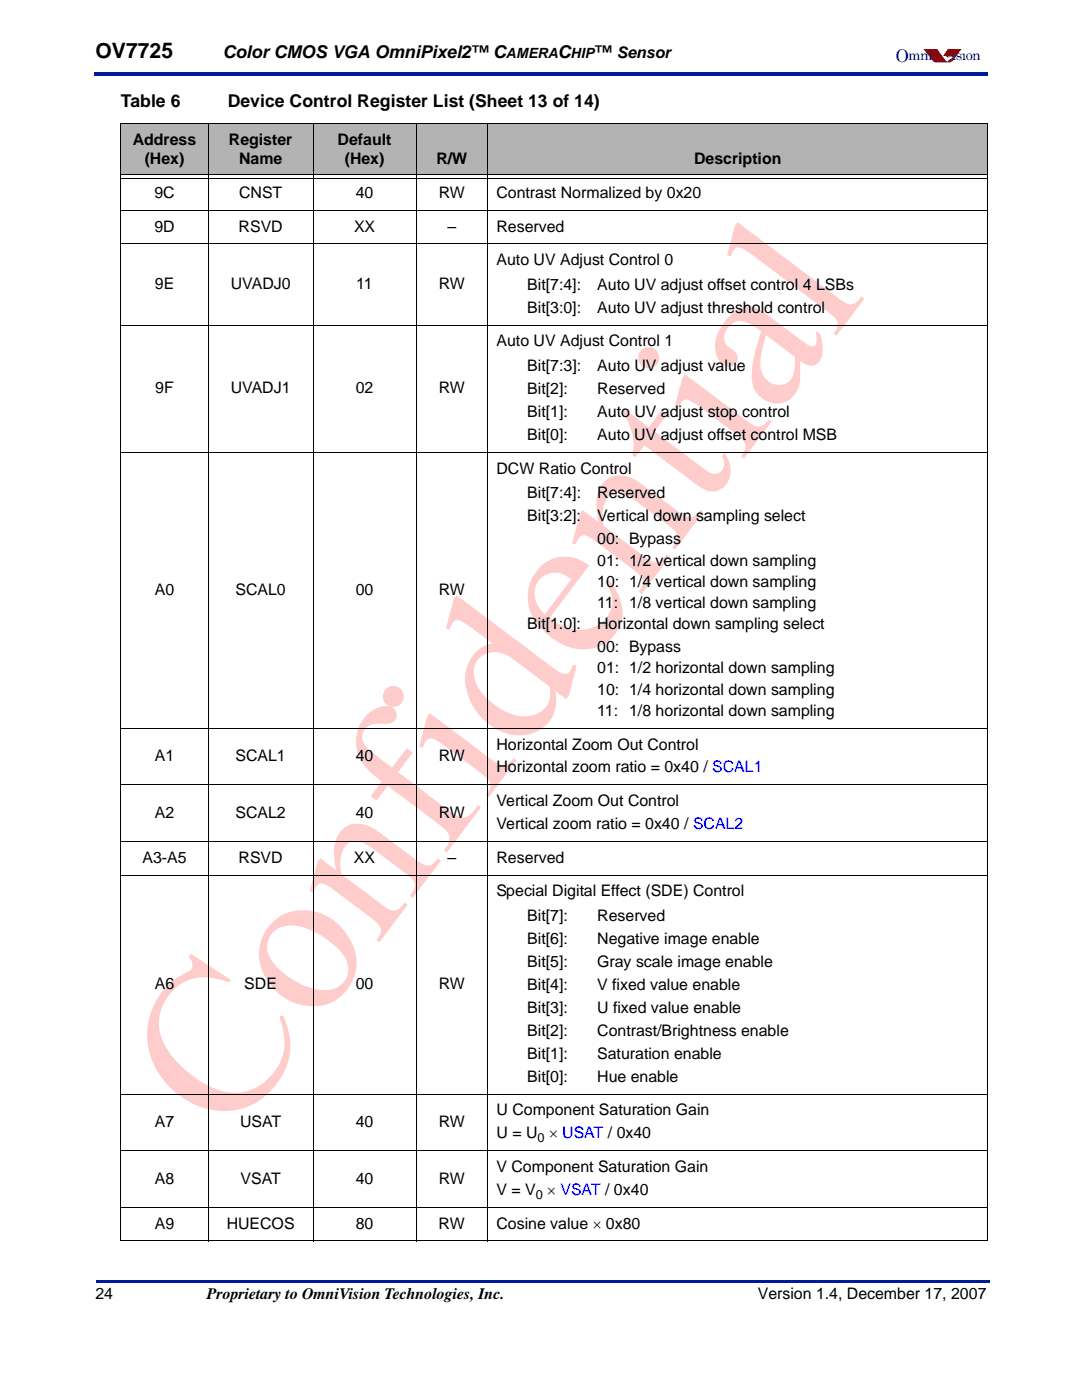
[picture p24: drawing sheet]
<svg xmlns="http://www.w3.org/2000/svg" width="216mm" height="279mm" viewBox="0 0 216 279" stroke-linecap="round" stroke-linejoin="round" font-family="sans-serif">
<defs><g id="words">
<text font-size="4.2" x="19" y="11.6">OV7725</text>
<g font-size="3.5">
<text x="44.4" y="11.6">Color CMOS VGA OmniPixel2™ C</text>
<text x="111.3" y="11.6">C</text>
<text x="118.6" y="11.6">™ Sensor</text>
<text x="24.1" y="21.4">Table 6</text>
<text x="45.4" y="21.4">Device Control Register List (Sheet 13 of 14)</text>
</g>
<text font-size="3.5" fill="#001a9a" x="178.7" y="12.3">O</text>
<g font-size="3.2">
<text x="26.5" y="28.9">Address</text>
<text x="45.7" y="28.9">Register</text>
<text x="67.4" y="28.9">Default</text>
<text x="28.9" y="32.8">(Hex)</text>
<text x="47.7" y="32.8">Name</text>
<text x="68.8" y="32.8">(Hex)</text>
<text x="87.1" y="32.8">R/W</text>
<text x="138.5" y="32.8">Description</text>
<text x="30.8" y="39.5">9C</text>
<text x="47.7" y="39.5">CNST</text>
<text x="71" y="39.5">40</text>
<text x="87.5" y="39.5">RW</text>
<text x="99.1" y="39.5">Contrast Normalized by 0x20</text>
<text x="30.8" y="46.2">9D</text>
<text x="47.6" y="46.2">RSVD</text>
<text x="70.6" y="46.2">XX</text>
<text x="89.3" y="46.2">–</text>
<text x="99.1" y="46.2">Reserved</text>
<text x="99.1" y="52.9">Auto UV Adjust Control 0</text>
<text x="30.9" y="57.7">9E</text>
<text x="46.1" y="57.7">UVADJ0</text>
<text x="71.1" y="57.7">11</text>
<text x="87.5" y="57.7">RW</text>
<text x="105.2" y="57.8">Bit[7:4]:</text>
<text x="119.2" y="57.8">Auto UV adjust offset control 4 LSBs</text>
<text x="105.2" y="62.4">Bit[3:0]:</text>
<text x="119.2" y="62.4">Auto UV adjust threshold control</text>
<text x="99.1" y="69.2">Auto UV Adjust Control 1</text>
<text x="105.2" y="74.1">Bit[7:3]:</text>
<text x="119.2" y="74.1">Auto UV adjust value</text>
<text x="31" y="78.5">9F</text>
<text x="46.1" y="78.5">UVADJ1</text>
<text x="71" y="78.5">02</text>
<text x="87.5" y="78.5">RW</text>
<text x="105.2" y="78.7">Bit[2]:</text>
<text x="105.2" y="83.2">Bit[1]:</text>
<text x="119.2" y="78.7">Reserved</text>
<text x="119.2" y="83.2">Auto UV adjust stop control</text>
<text x="105.2" y="87.8">Bit[0]:</text>
<text x="119.2" y="87.8">Auto UV adjust offset control MSB</text>
<text x="99.1" y="94.6">DCW Ratio Control</text>
<text x="105.2" y="99.5">Bit[7:4]:</text>
<text x="119.2" y="99.5">Reserved</text>
<text x="105.2" y="104.1">Bit[3:2]:</text>
<text x="119.1" y="104.1">Vertical down sampling select</text>
<text x="119.2" y="108.6">00: Bypass</text>
<text x="119.2" y="112.9">01: 1/2 vertical down sampling</text>
<text x="30.9" y="118.7">A0</text>
<text x="47" y="118.7">SCAL0</text>
<text x="71" y="118.7">00</text>
<text x="87.5" y="118.7">RW</text>
<text x="119.2" y="117.1">10: 1/4 vertical down sampling</text>
<text x="105.2" y="125.6">Bit[1:0]:</text>
<text x="119.1" y="125.6">Horizontal down sampling select</text>
<text x="119.2" y="121.3">11: 1/8 vertical down sampling</text>
<text x="119.2" y="130.2">00: Bypass</text>
<text x="119.2" y="134.4">01: 1/2 horizontal down sampling</text>
<text x="119.2" y="138.6">10: 1/4 horizontal down sampling</text>
<text x="119.2" y="142.9">11: 1/8 horizontal down sampling</text>
<text x="99.1" y="149.6">Horizontal Zoom Out Control</text>
<text x="30.9" y="151.9">A1</text>
<text x="47" y="151.9">SCAL1</text>
<text x="71" y="151.9">40</text>
<text x="87.5" y="151.9">RW</text>
<text x="99.1" y="154.2">Horizontal zoom ratio = 0x40 / SCAL1</text>
<text x="99.1" y="160.9">Vertical Zoom Out Control</text>
<text x="30.9" y="163.2">A2</text>
<text x="47" y="163.2">SCAL2</text>
<text x="71" y="163.2">40</text>
<text x="87.5" y="163.2">RW</text>
<text x="99.1" y="165.5">Vertical zoom ratio = 0x40 / SCAL2</text>
<text x="28.4" y="172.1">A3-A5</text>
<text x="47.6" y="172.1">RSVD</text>
<text x="70.6" y="172.1">XX</text>
<text x="89.3" y="172.1">–</text>
<text x="99.1" y="172.1">Reserved</text>
<text x="99.1" y="178.9">Special Digital Effect (SDE) Control</text>
<text x="105.2" y="183.8">Bit[7]:</text>
<text x="119.2" y="183.8">Reserved</text>
<text x="105.2" y="188.4">Bit[6]:</text>
<text x="119.2" y="188.4">Negative image enable</text>
<text x="30.9" y="197.4">A6</text>
<text x="48.7" y="197.4">SDE</text>
<text x="71" y="197.4">00</text>
<text x="87.5" y="197.4">RW</text>
<text x="105.2" y="193">Bit[5]:</text>
<text x="105.2" y="197.5">Bit[4]:</text>
<text x="119.2" y="193">Gray scale image enable</text>
<text x="119.2" y="197.5">V fixed value enable</text>
<text x="105.2" y="202.1">Bit[3]:</text>
<text x="119.2" y="202.1">U fixed value enable</text>
<text x="105.2" y="206.7">Bit[2]:</text>
<text x="119.2" y="206.7">Contrast/Brightness enable</text>
<text x="105.2" y="211.3">Bit[1]:</text>
<text x="105.2" y="215.9">Bit[0]:</text>
<text x="119.2" y="211.3">Saturation enable</text>
<text x="119.2" y="215.9">Hue enable</text>
<text x="30.9" y="224.9">A7</text>
<text x="47.9" y="224.9">USAT</text>
<text x="71" y="224.9">40</text>
<text x="87.5" y="224.9">RW</text>
<text x="99.1" y="222.6">U Component Saturation Gain</text>
<text x="99.1" y="227.2">U = U</text>
<text x="109.6" y="227.2">× USAT / 0x40</text>
<text x="99.1" y="233.9">V Component Saturation Gain</text>
<text x="30.9" y="236.2">A8</text>
<text x="48" y="236.2">VSAT</text>
<text x="71" y="236.2">40</text>
<text x="87.5" y="236.2">RW</text>
<text x="99.1" y="238.5">V = V</text>
<text x="109.2" y="238.5">× VSAT / 0x40</text>
<text x="30.9" y="245.2">A9</text>
<text x="45.2" y="245.2">HUECOS</text>
<text x="71" y="245.2">80</text>
<text x="87.5" y="245.2">RW</text>
<text x="99" y="245.2">Cosine value × 0x80</text>
<text x="19" y="259.3">24</text>
<text x="41.3" y="259.3">Proprietary to OmniVision Technologies, Inc.</text>
<text x="151.2" y="259.3">Version 1.4, December 17, 2007</text>
</g>
<g font-size="2.8">
<text x="101" y="11.6">AMERA</text>
<text x="113.9" y="11.6">HIP</text>
</g>
<g font-size="2.8" fill="#001a9a">
<text x="181.2" y="12">mni</text>
<text x="189.9" y="12">ision</text>
</g>
<g font-size="2.5">
<text x="107.3" y="228">0</text>
<text x="106.9" y="239.3">0</text>
</g>
</g></defs>
<g fill="#fcc">
<path d="M38.1 190.3l8 5.3-.4 .5a10.4 10.4 0 0 0-9.2 0 9.3 9.3 0 0 0-2.3 14.5 19 19 0 0 0 11.8 7.4 10.2 10.2 0 0 0 10.5-12.3l-.7-2.8 .7-.3a12.5 12.5 0 0 1-2.3 14.9 13.3 13.3 0 0 1-17.5 1.8 14.8 14.8 0 0 1-6.3-17.9 14.2 14.2 0 0 1 7.6-7.8 1.68 1.68 0 0 0-.1-2.3l-.3-.4z"/>
<path d="M68.2 165.7a4.9 4.9 0 0 1 6.3-.3l9 6.5a2.23 2.23 0 0 0 3 .4l.9-1 .6 .4-5.6 7.5-.6-.4a2.52 2.52 0 0 0 .7-3.1l-1.1-1.1-6.8-5.1a5.7 5.7 0 0 0-4.4-1.6 4.3 4.3 0 0 0-2.3 4.1l.2 2.4 8.3 6.3a2.77 2.77 0 0 0 2.9 .9l.6-.5 .8-1 .6 .5-5.6 7.4-.6-.4a2.17 2.17 0 0 0 .6-2.8l-1.7-1.6-6.8-5.2a5.5 5.5 0 0 0-3.3-1.7 2.18 2.18 0 0 0-1.3 1.8l-.8-.2 1.6-5.9 .5-.7 3.2 2.4a10.1 10.1 0 0 1 .2-6.8z"/>
<path d="M73.3 142.6a4.8 4.8 0 0 1 5-1.4 1.8 1.8 0 0 1 .7 2.2 1.8 1.8 0 0 1-2 1.1 4.9 4.9 0 0 0-3.9 .8 2.74 2.74 0 0 0 .5 4.3l4.6 3.6 3-3.9 1.2 .9-3 3.9 10 7.5a5.1 5.1 0 0 0 3.3 1.5l1.2-.6 1.5-1.8 .6 .4-6.8 9.1-.6-.5a2.86 2.86 0 0 0 .7-3.5l-1.6-1.6-10.3-7.8-2.2 3-1.2-.9 2.2-3a10.8 10.8 0 0 1-5-6.3 7.7 7.7 0 0 1 2.1-7z"/>
<path d="M120.6 96.2a4.9 4.9 0 0 1 6.3-.3l8.9 6.5a2.23 2.23 0 0 0 3 .4l.9-1 .6 .4-5.6 7.5-.6-.4a2.52 2.52 0 0 0 .8-3l-1.2-1.2-6.8-5.1a5.7 5.7 0 0 0-4.3-1.6 4.3 4.3 0 0 0-2.4 4.1l.2 2.4 8.4 6.3a2.77 2.77 0 0 0 2.8 .9l.6-.5 .9-1 .6 .5-5.7 7.5-.6-.5a2.17 2.17 0 0 0 .7-2.8l-1.7-1.6-6.9-5.2a5.5 5.5 0 0 0-3.3-1.7 2.18 2.18 0 0 0-1.3 1.8l-.7-.1 1.5-6 .6-.7 3.2 2.4a10.1 10.1 0 0 1 .2-6.8z"/>
<path d="M124.5 81.5l4.9 3.8 2.7-3.6 1.1 .9-2.6 3.5 9.8 7.4a2.88 2.88 0 0 0 3 .9 2.42 2.42 0 0 0 .7-3.4l.5-.6a5.1 5.1 0 0 1-.3 6.9 4.1 4.1 0 0 1-5.2-.5l-10.6-7.9-1.8 2.3-.5-.4a11.9 11.9 0 0 0-2.1-8.8z"/>
<path d="M147.2 44.3l20.7 15.6a2.24 2.24 0 0 0 3 .4l1-1.2 .6 .5-5.6 7.4-.6-.4 .2-.3a2.09 2.09 0 0 0-.4-3.4l-15.3-11.5a8.5 8.5 0 0 0-3.5-2 1.56 1.56 0 0 0-1.3 1.4l-.1 .4-.8-.2 1.5-5.9z"/>
<path d="M54.1 184.4a9.1 9.1 0 0 1 11.8-1.2 11.5 11.5 0 0 1 5.3 9 8.8 8.8 0 0 1-12.1 8.1 11.2 11.2 0 0 1-7.4-10.2 8.8 8.8 0 0 1 2.4-5.7zM54.5 186.1a4.6 4.6 0 0 0 .4 6.5 15.6 15.6 0 0 0 9.6 5 4.4 4.4 0 0 0 4.6-2.4 4.4 4.4 0 0 0-1-5.1 15 15 0 0 0-10.1-5.4l-1.7 .3-1 .4z"/>
<path d="M76.4 139a2.1 2.1 0 0 1 4.2 0 2.1 2.1 0 0 1-4.2 0zM85.7 142.3l12.9 9.6a2.3 2.3 0 0 0 3 .4l.8-1 .6 .4-5.5 7.4-.6-.5 .2-.2a2.12 2.12 0 0 0-.4-3.5l-8.3-6.3a4.5 4.5 0 0 0-2.7-1.2 2.31 2.31 0 0 0-1.3 1.8l-.8-.2 1.6-6z"/>
<path d="M91.1 118.8l18.7 14a5.8 5.8 0 0 0 3 1.7 1.59 1.59 0 0 0 1.4-1.4l.1-.5 .8 .3-1.6 5.9-.5 .7-2.2-1.6a7.2 7.2 0 0 1-8.2 8.8 11.7 11.7 0 0 1-9.7-12.5 7 7 0 0 1 5.3-5.8l-4-3a5.4 5.4 0 0 0-3.2-1.6 2.21 2.21 0 0 0-1.3 1.8l-.7-.2 1.5-5.9zM95.6 131.3a4.9 4.9 0 0 0-.1 6 13.4 13.4 0 0 0 7.8 5.6 5.6 5.6 0 0 0 5.9-2.2l.4-.9 .2-1-.2-1.8-7.7-5.9a5 5 0 0 0-6.3 .2z"/>
<path d="M107.5 113.4a7.1 7.1 0 0 1 10.1-.5l-7.9 10.4a8.8 8.8 0 0 0 9.3 1.6 5.6 5.6 0 0 0 2.1-8.3l-.3-.5 .7-.3a9.1 9.1 0 0 1 2.3 8.7 8.2 8.2 0 0 1-11.6 4.1 11.8 11.8 0 0 1-6.8-8.4 8.3 8.3 0 0 1 2.1-6.8zM107.9 115.4a4.9 4.9 0 0 0 .8 7.2l5.3-7a4.6 4.6 0 0 0-5.7-.5z"/>
<path d="M127.3 71.4a2.1 2.1 0 0 1 4.2 0 2.1 2.1 0 0 1-4.2 0zM136.7 74.7l12.8 9.6a2.3 2.3 0 0 0 3 .4l.9-1 .6 .4-5.5 7.4-.6-.5a2.47 2.47 0 0 0 .6-2.8l-1.4-1.4-7.8-5.8a4.5 4.5 0 0 0-2.6-1.2 2.31 2.31 0 0 0-1.4 1.8l-.7-.2 1.6-6z"/>
<path d="M145.7 62.9a4.5 4.5 0 0 1 5.3-1.5l2 1.3 6.2 4.7a6.5 6.5 0 0 0 3 1.7 1.22 1.22 0 0 0 .7-1.6l-.1-1.5 .9 .7a6.1 6.1 0 0 1-.2 5.4 2.17 2.17 0 0 1-3.2 .4l-.6-.5v2.1a6.1 6.1 0 0 1-2.9 6.1 5.1 5.1 0 0 1-6.8-5.5 33.3 33.3 0 0 1 1.8-8.6 6.3 6.3 0 0 0-4.5-2 3.4 3.4 0 0 0-2.5 4.4l.5 .7a2.72 2.72 0 0 1 1.9 2.3 1.84 1.84 0 0 1-1.4 1.6 1.84 1.84 0 0 1-2-.7 6 6 0 0 1 .3-7.5zM152.8 66.9l-.7 2.7a7.1 7.1 0 0 0 .4 5.6 3.2 3.2 0 0 0 5.7-.2l.3-1.6 .1-2.2z"/>
</g>
<g fill="#001a9a">
<path d="M18.7 14.5h.3v.7h-.3z"/>
<path d="M19 14.5h178.2v.7h-178.2z"/>
<path d="M19.1 255.4h.3v.5h-.3z"/>
<path d="M19.4 255.4h178.1v.5h-178.1z"/>
</g>
<g fill="#bf0000">
<path d="M184.3 9.8h2.7l1.2 1.6a1.43 1.43 0 0 0 .9 .9l.4-.4 .6-.2-.2-.4-1.7-.2 1-1.3h2.6l-1.7 2.3-.4 .3h-3l-.5-.2z" fill-rule="evenodd"/>
<path d="M188.9 11.2l.4 .2h-.3l-.2-.1z" fill-rule="evenodd"/>
</g>
<g fill="#bf0000">
<path d="M184.3 9.8l1.9 2.4 .5 .2h2.7l.5-.1 1.9-2.5h-2.6l-1 1.3 1.7 .1 .2 .5-.2-.1-.4 .3-.4 .5-.4-.2-1.7-2.4h-2.7h2.7l1.7 2.4 .4 .2 .1-.1a.88 .88 0 0 1 .9-.6l-.2-.5-.6 .1-.2-.2h-.9l1-1.3h2.7l-1.8 2.3-.3 .3h-3.1l-.5-.2z"/>
<path d="M188.8 11.2h.3l.2 .2-.3 .1-.1-.2 .2 .2 .2-.1v-.1l-.4-.1-.1 .1z"/>
<path d="M188.8 11.3h.1z"/>
</g>
<path d="M191.9 9.9h1v.7h-1z" fill="#fff"/>
<g fill="#bf0000">
<path d="M190 9.9h.8v.7h-.8z"/>
<path d="M185.2 9.9h.8v.7h-.8z"/>
</g>
<g fill="#b3b3b3">
<path d="M24.1 24.7h17.5v10h-17.5z"/>
<path d="M41.6 24.7h21v10h-21z"/>
<path d="M62.5 24.7h20.6v10h-20.6z"/>
<path d="M83 24.7h14.4v10h-14.4z"/>
<path d="M97.3 24.7h99.9v10h-99.9z"/>
</g>
<g fill="none" stroke="#000" stroke-width=".2">
<path d="M24 24.7h173.2M24.1 24.8v222.8M24.2 34.8h172.8M24.2 35.7h172.8M41.6 24.6v223.1M62.5 24.6v223.1M83 24.6v223.1M97.3 24.6v223.1M197.1 24.8v222.8M24 42h173.2M24 48.7h173.2M24 64.9h173.2"/>
<path d="M24 90.3h173.2M24 145.4h173.2M24 156.6h173.2M24 167.9h173.2M24 174.6h173.2M24 218.4h173.2M24 229.7h173.2M24 241h173.2M24 247.6h173.2"/>
</g>
<use href="#words"/>
</svg>
